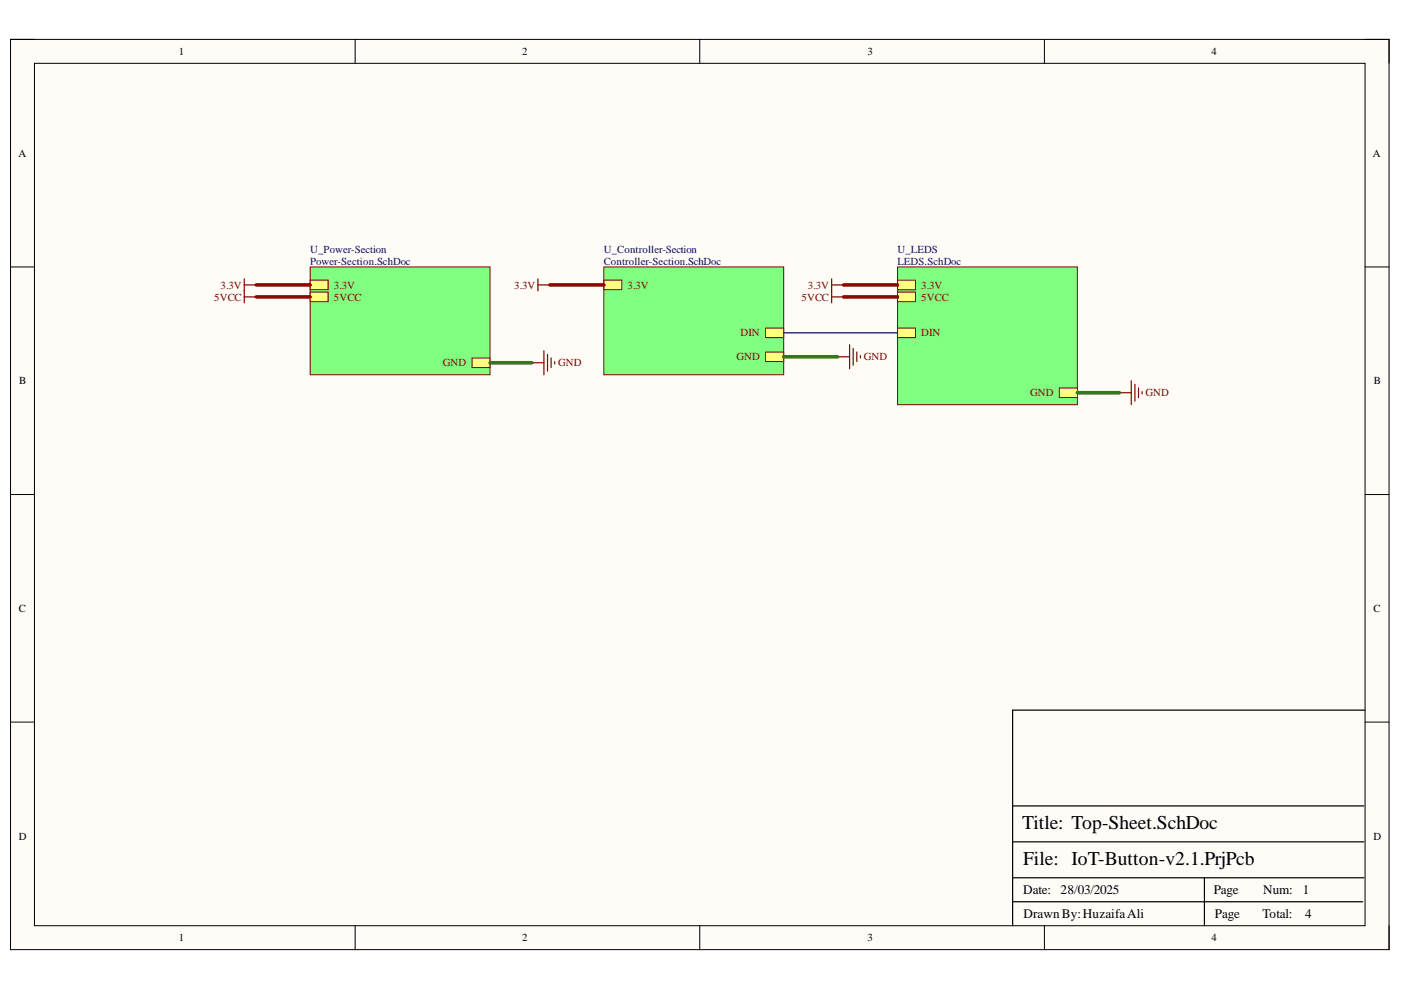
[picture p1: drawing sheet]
<svg xmlns="http://www.w3.org/2000/svg" width="297mm" height="210mm" viewBox="0 0 297 210" stroke-linecap="round" stroke-linejoin="round" font-family="sans-serif">
<defs><g id="words">
<g font-size="4.1">
<text x="216.7" y="175.8">Title: Top-Sheet.SchDoc</text>
<text x="216.9" y="183.4">File: IoT-Button-v2.1.PrjPcb</text>
</g>
<g font-size="2.8">
<text x="216.9" y="189.6">Date:</text>
<text x="224.9" y="189.6">28/03/2025</text>
<text x="257.3" y="189.6">Page</text>
<text x="267.8" y="189.6">Num:</text>
<text x="276.2" y="189.6">1</text>
<text x="217" y="194.7">DrawnBy:HuzaifaAli</text>
<text x="257.6" y="194.7">Page</text>
<text x="267.7" y="194.7">Total:</text>
<text x="276.7" y="194.7">4</text>
</g>
<g font-size="2.3">
<text x="37.9" y="11.7">1</text>
<text x="110.7" y="11.7">2</text>
<text x="183.9" y="11.7">3</text>
<text x="256.8" y="11.7">4</text>
<text x="3.9" y="33.3">A</text>
<text x="291.1" y="33.3">A</text>
<text x="4.1" y="81.5">B</text>
<text x="291.3" y="81.5">B</text>
<text x="4" y="129.7">C</text>
<text x="291.2" y="129.7">C</text>
<text x="4" y="178">D</text>
<text x="291.2" y="178">D</text>
<text x="37.9" y="199.6">1</text>
<text x="110.7" y="199.6">2</text>
<text x="183.9" y="199.6">3</text>
<text x="256.8" y="199.6">4</text>
</g>
<g font-size="2.3" fill="#000080">
<text x="65.7" y="53.6">U_Power-Section</text>
<text x="128" y="53.6">U_Controller-Section</text>
<text x="190.3" y="53.6">U_LEDS</text>
<text x="65.7" y="56.1">Power-Section.SchDoc</text>
<text x="128" y="56.1">Controller-Section.SchDoc</text>
<text x="190.3" y="56.1">LEDS.SchDoc</text>
</g>
<g font-size="2.3" fill="#800000">
<text x="45.4" y="63.7">5VCC</text>
<text x="46.8" y="61.2">3.3V</text>
<text x="70.8" y="63.7">5VCC</text>
<text x="70.8" y="61.2">3.3V</text>
<text x="109" y="61.2">3.3V</text>
<text x="133.1" y="61.2">3.3V</text>
<text x="170" y="63.7">5VCC</text>
<text x="171.3" y="61.2">3.3V</text>
<text x="195.3" y="63.7">5VCC</text>
<text x="195.3" y="61.2">3.3V</text>
<text x="157" y="71.3">DIN</text>
<text x="195.3" y="71.3">DIN</text>
<text x="93.9" y="77.7">GND</text>
<text x="118.4" y="77.7">GND</text>
<text x="156.2" y="76.4">GND</text>
<text x="183.2" y="76.4">GND</text>
<text x="218.4" y="84">GND</text>
<text x="242.9" y="84">GND</text>
</g>
</g></defs>
<path d="M2.2 8.4h292.3v192.9h-292.3z" fill-rule="evenodd" fill="#fffcf8"/>
<path d="M2.2 8.4h292.3v192.9h-292.3z" fill="none" stroke="#000" stroke-width=".21"/>
<path d="M7.3 13.4h282.1v182.9h-282.1z" fill-rule="evenodd" fill="#fffcf8"/>
<g fill="none" stroke="#000" stroke-width=".21">
<path d="M2.2 8.3h5.1M7.3 13.4h282.1v182.9h-282.1zM75.3 8.3v5.1M148.4 8.3v5.1M221.4 8.4v5M289.4 8.4h5.1v5M2.2 56.6h5.1M289.4 56.6h5.1M2.2 104.9h5.1M289.4 104.9h5.1M2.2 153.1h5.1M289.4 153.1h5.1"/>
<path d="M75.3 196.3v5M148.4 196.3v5M221.4 196.3v5M294.5 196.3v5"/>
</g>
<path d="M289.4 150.6h-74.7v45.7M214.7 178.5h74.5M214.7 170.9h74.5M214.7 191.2h74.2M214.7 186.1h74.5M255.4 186.1v10.2" fill="none" stroke="#000" stroke-width=".25"/>
<path d="M190.3 56.6h38.1v29.2h-38.1z" fill-rule="evenodd" fill="#80ff80"/>
<path d="M190.3 56.6h38.1v29.2h-38.1z" fill="none" stroke="#800000" stroke-width=".21"/>
<path d="M224.6 82.3h3.8v2h-3.8z" fill-rule="evenodd" fill="#ffff80"/>
<path d="M224.6 82.3h3.8v2h-3.8z" fill="none" stroke="#800000" stroke-width=".21"/>
<path d="M190.3 61.9h3.8v2.1h-3.8z" fill-rule="evenodd" fill="#ffff80"/>
<path d="M190.3 61.9h3.8v2.1h-3.8z" fill="none" stroke="#800000" stroke-width=".21"/>
<path d="M190.3 69.6h3.8v2h-3.8z" fill-rule="evenodd" fill="#ffff80"/>
<path d="M190.3 69.6h3.8v2h-3.8z" fill="none" stroke="#800000" stroke-width=".21"/>
<path d="M190.3 59.4h3.8v2h-3.8z" fill-rule="evenodd" fill="#ffff80"/>
<path d="M190.3 59.4h3.8v2h-3.8z" fill="none" stroke="#800000" stroke-width=".21"/>
<path d="M65.8 56.6h38.1v22.9h-38.1z" fill-rule="evenodd" fill="#80ff80"/>
<path d="M65.8 56.6h38.1v22.9h-38.1z" fill="none" stroke="#800000" stroke-width=".21"/>
<path d="M100.1 75.9h3.8v2h-3.8z" fill-rule="evenodd" fill="#ffff80"/>
<path d="M100.1 75.9h3.8v2h-3.8z" fill="none" stroke="#800000" stroke-width=".21"/>
<path d="M65.8 61.9h3.8v2.1h-3.8z" fill-rule="evenodd" fill="#ffff80"/>
<path d="M65.8 61.9h3.8v2.1h-3.8z" fill="none" stroke="#800000" stroke-width=".21"/>
<path d="M65.8 59.4h3.8v2h-3.8z" fill-rule="evenodd" fill="#ffff80"/>
<path d="M65.8 59.4h3.8v2h-3.8z" fill="none" stroke="#800000" stroke-width=".21"/>
<path d="M128 56.6h38.2v22.9h-38.2z" fill-rule="evenodd" fill="#80ff80"/>
<path d="M128 56.6h38.2v22.9h-38.2z" fill="none" stroke="#800000" stroke-width=".21"/>
<path d="M128 59.4h3.8v2h-3.8z" fill-rule="evenodd" fill="#ffff80"/>
<path d="M128 59.4h3.8v2h-3.8z" fill="none" stroke="#800000" stroke-width=".21"/>
<path d="M162.3 74.6h3.9v2.1h-3.9z" fill-rule="evenodd" fill="#ffff80"/>
<path d="M162.3 74.6h3.9v2.1h-3.9z" fill="none" stroke="#800000" stroke-width=".21"/>
<path d="M162.3 69.5h3.9v2.1h-3.9z" fill-rule="evenodd" fill="#ffff80"/>
<path d="M162.3 69.5h3.9v2.1h-3.9z" fill="none" stroke="#800000" stroke-width=".21"/>
<g fill="none" stroke="#800000" stroke-width=".25">
<path d="M51.8 59.1v5.1M114.1 59.1v2.6M176.3 59.1v5.1M51.8 62.9h2.5M51.8 60.4h2.5M112.8 76.9h2.5M114.1 60.4h2.5M115.3 74.4v5.1M116.1 75.1v3.6M116.8 75.9v2M117.6 76.7v.5M176.3 63h2.6"/>
<path d="M176.3 60.4h2.6M177.6 75.7h2.5M180.1 73.1v5.1M180.9 73.9v3.5M181.7 74.6v2.1M182.4 75.4v.5M237.3 83.3h2.6M239.9 80.7v5.1M240.6 81.5v3.5M241.4 82.3v2M242.2 83v.5"/>
</g>
<path d="M166.2 70.6h24.1" fill="none" stroke="#000080" stroke-width=".25"/>
<path d="M54.3 62.9h11.5M54.3 60.4h11.5M116.6 60.4h11.4M178.9 63h11.4M178.9 60.4h11.4" fill="none" stroke="#980000" stroke-width=".76"/>
<path d="M103.9 76.9h8.9M166.2 75.7h11.4M228.4 83.3h8.9" fill="none" stroke="#38761d" stroke-width=".76"/>
<use href="#words"/>
</svg>
